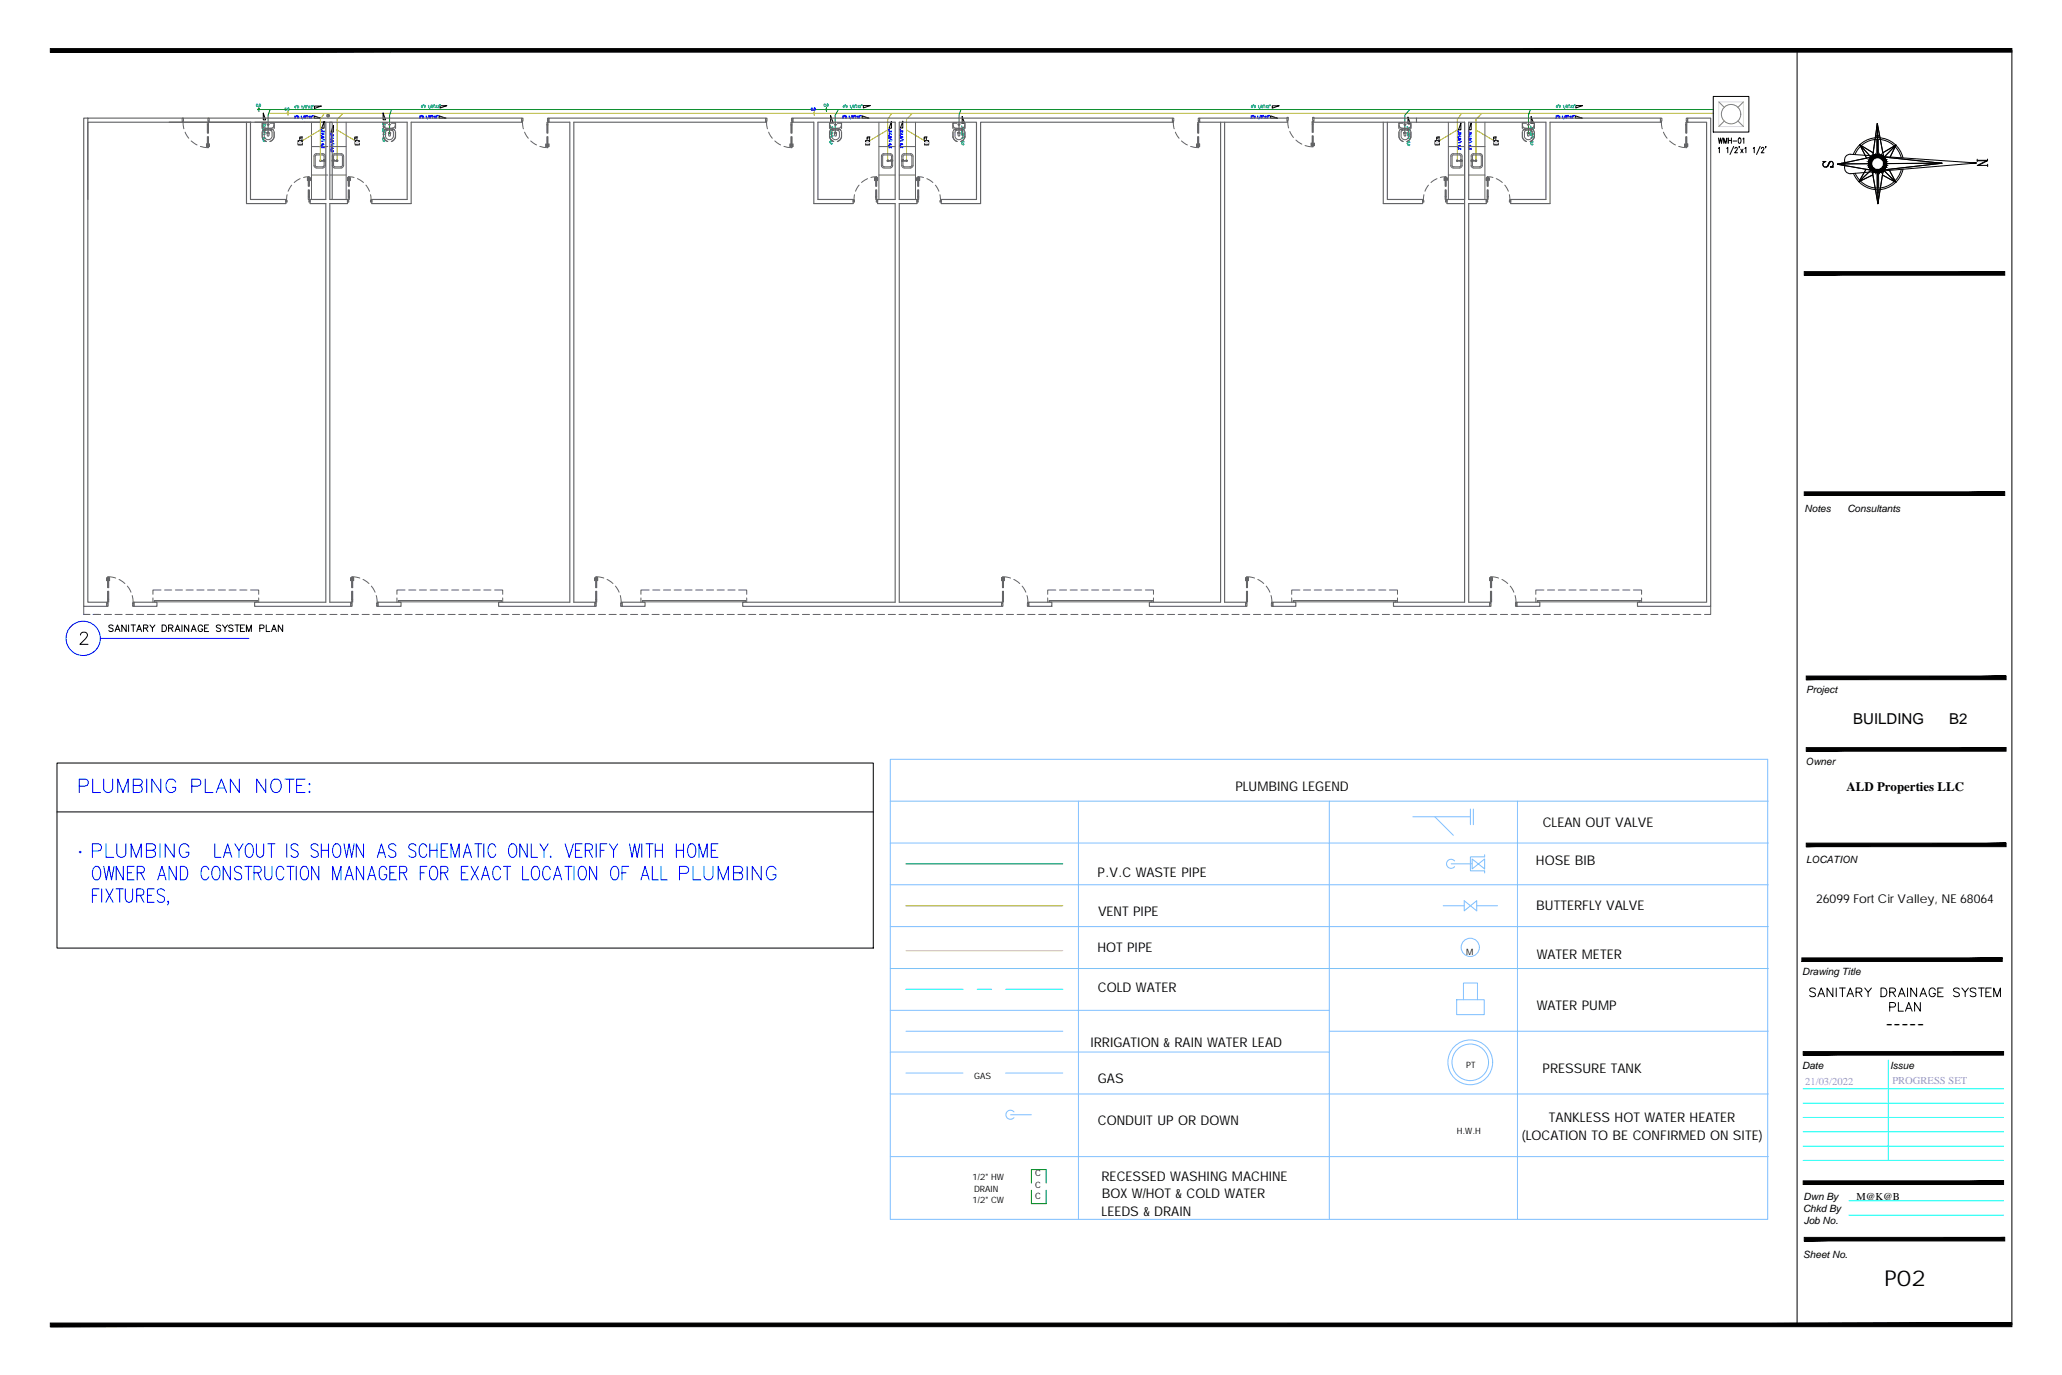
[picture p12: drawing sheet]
<svg xmlns="http://www.w3.org/2000/svg" width="914mm" height="610mm" viewBox="0 0 914 610" stroke-linecap="round" stroke-linejoin="round" font-family="sans-serif">
<defs><g id="words">
<text font-size="9.7" fill="#00f" x="34.2" y="352.4">PLUMBING PLAN NOTE:</text>
<text font-size="9.7" x="835.7" y="570">P02</text>
<text font-size="9.5" x="836.1" y="456.6">-----</text>
<text font-size="8.8" fill="#00f" x="34.5" y="380.1">·</text>
<text font-size="7.1" x="875.9" y="75.1">N</text>
<g font-size="6.7">
<text x="821.8" y="321.1">BUILDING</text>
<text x="864.3" y="321.1">B2</text>
</g>
<text font-size="6.2" x="47.3" y="281.2">SANITARY DRAINAGE SYSTEM PLAN</text>
<g font-size="5.9">
<text x="547.8" y="350.7">PLUMBING LEGEND</text>
<text x="684.1" y="366.5">CLEAN OUT VALVE</text>
<text x="681.1" y="383.6">HOSE BIB</text>
<text x="486.7" y="388.7">P.V.C WASTE PIPE</text>
<text x="486.9" y="406.1">VENT PIPE</text>
<text x="681.3" y="403.2">BUTTERFLY VALVE</text>
<text x="486.6" y="422.1">HOT PIPE</text>
<text x="681.4" y="425.3">WATER METER</text>
<text x="486.9" y="439.7">COLD WATER</text>
<text x="681.4" y="447.8">WATER PUMP</text>
<text x="483.6" y="464.3">IRRIGATION &amp; RAIN WATER LEAD</text>
<text x="684.1" y="475.5">PRESSURE TANK</text>
<text x="486.9" y="480.4">GAS</text>
<text x="686.9" y="497.4">TANKLESS HOT WATER HEATER</text>
<text x="486.9" y="498.7">CONDUIT UP OR DOWN</text>
<text x="674.9" y="505.3">(LOCATION TO BE CONFIRMED ON SITE)</text>
<text x="488.5" y="523.4">RECESSED WASHING MACHINE</text>
<text x="488.7" y="531.3">BOX W/HOT &amp; COLD WATER</text>
<text x="488.5" y="539.2">LEEDS &amp; DRAIN</text>
</g>
<g font-size="5.7">
<text x="807.5" y="75.1">S</text>
<text x="818.9" y="350.6">ALD Properties LLC</text>
</g>
<text font-size="5.4" x="805.3" y="400.2">26099 Fort Cir Valley, NE 68064</text>
<g font-size="4.7" fill="#f0f">
<text x="800.5" y="480.8">21/03/2022</text>
<text x="839.2" y="480.7">PROGRESS SET</text>
</g>
<text font-size="4.7" x="823.2" y="532.2">M@K@B</text>
<g font-size="4.4" fill="#00f">
<text x="185.2" y="53.6">2&quot;</text>
<text x="372.5" y="53.6">2&quot;</text>
<text x="553.9" y="53.6">2&quot;</text>
<text x="689" y="53.6">2&quot;</text>
<text x="145" y="66.7" transform="rotate(-90 145 66.7)">2&quot;</text>
<text x="653.7" y="67.4" transform="rotate(-90 653.7 67.4)">2&quot;</text>
</g>
<g font-size="4.4" fill="#636466">
<text x="149.2" y="68.4" transform="rotate(-90 149.2 68.4)">2&quot;</text>
<text x="396.5" y="66.7" transform="rotate(-90 396.5 66.7)">2&quot;</text>
<text x="649.1" y="67.7" transform="rotate(-90 649.1 67.7)">2&quot;</text>
</g>
<g font-size="4.4">
<text x="800.3" y="226.9">Notes</text>
<text x="819.3" y="226.9">Consultants</text>
<text x="800.9" y="307.3">Project</text>
<text x="800.7" y="339">Owner</text>
<text x="800.9" y="382.5">LOCATION</text>
<text x="799.2" y="432.3">Drawing Title</text>
<text x="799.2" y="473.8">Date</text>
<text x="838.1" y="473.8">Issue</text>
<text x="799.8" y="532.1">Dwn By</text>
<text x="799.6" y="537.5">Chkd By</text>
<text x="799.8" y="542.8">Job No.</text>
<text x="799.7" y="557.9">Sheet No.</text>
</g>
<g font-size="4" fill="#00f">
<text x="129.8" y="53.6">2&quot;</text>
<text x="401.5" y="66.7" transform="rotate(-90 401.5 66.7)">2&quot;</text>
</g>
<g font-size="4">
<text x="131.9" y="63.1">FT</text>
<text x="156.3" y="63.1">FT</text>
<text x="383.5" y="63.1">FT</text>
<text x="408.9" y="63.1">FT</text>
<text x="636.1" y="63.1">FT</text>
<text x="661.5" y="63.1">FT</text>
</g>
<g font-size="3.9">
<text x="650.2" y="423.2">M</text>
<text x="650.2" y="473.5">PT</text>
<text x="432" y="478.3">GAS</text>
<text x="646" y="502.7">H.W.H</text>
<text x="459.1" y="521.4">C</text>
<text x="431.1" y="523.2">1/2'' HW</text>
<text x="459.1" y="526.5">C</text>
<text x="431.1" y="533.5">1/2'' CW</text>
<text x="431.9" y="528.3">DRAIN</text>
<text x="459.1" y="531.7">C</text>
</g>
</g></defs>
<!-- layer: dK_p_WASTE -->
<g fill="none" stroke="#b8b800" stroke-width=".44">
<path d="M119.2 50.2h640.6M127.2 50.2v.1M127.5 50v.5M127.7 50.2v-.7v1.7M142 57.6l-8 4.8M143.8 50.2l-1.8 2.8v18.3M149.5 57.6l8 4.8M152.1 50.2l-2.6 2.8v18.3M360.6 50.2v.1M360.8 50v.5M361.1 50.2v-.7v1.7M393.7 57.6l-8.1 4.8"/>
<path d="M395.4 50.2l-1.7 2.8v18.3M402 57.6l8 4.8M404.6 50.2l-2.6 2.8v18.3M646.3 57.6l-8 4.8M648.2 50.2l-1.9 2.8v18.3M654.5 57.6l8 4.8M657.1 50.2l-2.6 2.8v18.3M401.7 401.6h69.6"/>
</g>
<!-- layer: dK_p_SEWER -->
<g fill="none" stroke="#009425" stroke-width=".44">
<path d="M114.3 48.5l645.5 .1M114.5 48.3v.6M114.8 48.6v-.8v1.7M119.8 48.6l-.9 2.5v8.3M173.6 48.6l-.8 2.5v8.3M366 48.4v.2M366.3 48.3v.5M366.5 48.6v-.8v1.6M371.8 48.6l-1.4 2.5v8.3M426.1 48.6l-.8 2.5v8.3M625.2 48.6l-2.2 2.5v8.3M678.6 48.6l-.8 2.5v8.3"/>
<path d="M401.7 383h69.6"/>
</g>
<!-- layer: dK_p_TEXT -->
<g fill="none" stroke="#000" stroke-width=".44">
<path d="M116.8 50.2l1 3h-1zM139.4 51.4l2.9 1.1h-2.9zM139.4 47h3.1l-3.1 1.1zM143.7 53.9v3h-1.1zM147.8 55.6v3h-1zM169.9 50.1l1.1 3h-1.1zM194.7 51.4l3 1h-3zM195.1 46.9h3l-3 1zM368.3 51.3l1.1 3h-1.1zM382.3 51.4l3 1h-3zM382.9 46.8h3l-3 1.1zM395.3 53.9v3h-1z"/>
<path d="M400.3 53.8v3h-1zM426.7 51.7l1.1 3h-1.1zM563.5 51.4l3 1h-3zM564.2 46.9h3l-3 1.1zM624.4 51.9l1 3h-1zM647.8 54.6v3h-1zM652.4 54.5v3h-1.1zM679 51.7l1.1 3h-1.1zM698.6 51.4l3 1h-3zM698.8 46.8h3l-3 1.1zM762 61.2l.5 2.3 .4-2.3 .5 2.3 .4-2.3M762 65.8l.5-.5v2.4"/>
<path d="M764.4 63.5v-2.3l.7 2.3 .7-2.3v2.3M765.7 65.8l.5-.5v2.4M766.5 61.2v2.3M766.5 62.3h1.3M767.8 61.2v2.3M768.5 62.5h1.7M768.8 64.9l-1.6 3.6M769.4 65.9l.3-.6 .7 .5-1.2 1.9h1.3M771.1 61.3a1.18 1.18 0 0 1 1.2 .9 1.18 1.18 0 0 1-.8 1.3l-.6-.4zM771.4 65l-.3 .6M771.9 66.1l1.1 1.6M772.9 61.6l.4-.4v2.3"/>
<path d="M773 66.1l-1.1 1.6M773.8 65.8l.4-.5v2.4M777.5 65.8l.4-.5v2.4M780.5 64.9l-1.6 3.6M781.1 65.9l.1-.3a.58 .58 0 0 1 .8-.2 .58 .58 0 0 1 .1 .9l-1.1 1.4h1.3M783.1 65l-.2 .6"/>
</g>
<g fill="none" stroke="#00b88a" stroke-width=".44">
<path d="M114.3 46.4l-.4-.3-.2 .4 .1 .7 .5-.3M114.6 47.1h.1M116.4 58.3l1.6 .8M116.5 57.2l.2 .1M116.5 56.9l.2 .1M116.5 54.6l.2 .1M116.5 54.4h.2M116.7 57.7l.1 .4 .5-.5 .4 .3-.4 .2zM117 56.7h.1M117.6 56.7h.1M117.7 59.5h-1.1l.2 .2M117.7 56h-1.1l.2 .2"/>
<path d="M117.7 54.9v.6l-.9-.5-.2 .3 .3 .2M127 48.1l-.4-.3-.3 .4 .2 .7 .5-.3M127.3 48.8h.1M131.2 47.6h-.6l.4-.7v1.1M131.5 46.7l-.1 .3M131.8 46.7l-.1 .3M132.4 46.9l-.4 1.1M133.7 47.1l.2-.2v1.1M135.1 46.7l-.7 1.6M135.4 46.9l.5 .7-.2 .4-.4-.4 .5-.6zM136.2 46.7l-.1 .3M136.5 46.7l-.1 .3"/>
<path d="M136.8 47.2h.1M136.8 47.8h.1M137.2 47.1l.2-.2v1.1M137.9 47.2l.2-.3 .3 .2-.5 .9h.6M138.9 46.7l-.1 .3M139.1 46.7l-.1 .3M169.5 58.3l1.7 .8M169.6 57.2h.2M169.6 56.9l.2 .1M169.6 54.6l.2 .1M169.6 54.3l.2 .1M169.8 57.6l.2 .5 .7-.5 .1 .4z"/>
<path d="M170.1 56.6h.1M170.7 56.6h.1M170.8 59.5h-1l.2 .2M170.8 56h-1l.2 .2M170.8 54.9v.6l-.8-.5-.2 .3 .2 .2M187.4 47.4h-.6l.4-.7v1.1M187.7 46.5l-.1 .3M188 46.5l-.1 .3M188.6 46.7l-.3 1.1M189.9 46.9l.2-.2v1.1M191.3 46.5l-.8 1.6M191.6 46.7l.4 1h-.5l.5-.8z"/>
<path d="M192.4 46.5l-.1 .3M192.7 46.5l-.1 .3M193 47.7h.1M193 47h.1M193.4 46.9l.2-.2v1.1M194.1 46.9l.2-.2 .3 .2-.5 .9h.5M195 46.5l-.1 .3M195.2 46.5v.3M366 46.4l-.4-.3-.2 .4 .1 .6 .5-.2M366.3 47.1h.1M368 59.5l1.6 .7M368 58.4l.3 .1"/>
<path d="M368 58.1l.3 .1M368 55.8h.3M368 55.5l.3 .1M368.2 58.8l.2 .5 .7-.5 .1 .4zM368.5 57.8h.1M369.1 57.8h.1M369.2 57.2h-1l.2 .2M369.2 56.1v.6l-.8-.5-.2 .3 .2 .1M374.4 47.4h-.6l.4-.7v1.1M374.7 46.5v.3M375 46.5l-.1 .3M375.6 46.7l-.3 1.1"/>
<path d="M376.9 46.9l.2-.2v1.1M378.3 46.5l-.7 1.6M378.6 46.7l.4 1-.5-.1 .6-.7zM379.5 46.5l-.1 .3M379.7 46.5l-.1 .3M380 47h.1M380 47.6h.1M380.4 46.9l.2-.2v1.1M381.2 46.9h.4l-.5 .9h.6M382.1 46.5l-.1 .3M382.3 46.5l-.1 .3M426.3 59.9l1.6 .7"/>
<path d="M426.4 58.7l.2 .1M426.4 58.5h.2M426.4 56.1l.2 .1M426.4 55.9l.2 .1M426.6 59.2l.1 .4 .6-.5 .3 .3-.3 .2zM426.9 58.2h.1M427.5 58.2h.1M427.6 57.5h-1l.2 .2M427.6 56.5v.6l-.8-.6-.2 .4 .2 .1M555.4 47.5h-.6l.4-.8v1.1M555.8 46.6l-.1 .3M556 46.6l-.1 .3"/>
<path d="M556.6 46.8l-.3 1M558 46.9l.1-.2v1.1M559.3 46.5l-.7 1.7M559.6 46.8l.4 1-.5-.2 .6-.6zM560.5 46.6l-.1 .3M560.7 46.6l-.1 .3M561 47.1h.1M561 47.7h.1M561.4 46.9l.2-.2v1.1M562.1 47l.2-.3 .4 .2-.6 .9h.6M563 46.6v.3M563.3 46.6l-.1 .3"/>
<path d="M624 59l.3 .1M624 58.7l.3 .1M624 56.4l.3 .1M624 56.1l.3 .1M624.2 59.4l.2 .5 .5-.5 .4 .3-.4 .2zM624.5 58.5h.1M625.2 58.5h.1M625.3 57.8h-1.1l.2 .2M625.3 56.7v.6l-.9-.5-.2 .3 .3 .2M678.6 59.9l1.7 .7M678.7 58.8h.2M678.7 58.5l.2 .1"/>
<path d="M678.7 56.2l.2 .1M678.7 55.9l.2 .1M678.9 59.2l.1 .4 .6-.5 .3 .1v.4zM679.2 58.2h.1M679.8 58.2h.1M679.9 57.6h-1l.2 .2M679.9 56.5v.6l-.8-.5-.2 .3 .2 .2M690.7 47.4h-.6l.4-.7v1.1M691 46.5l-.1 .3M691.3 46.5l-.1 .3M691.9 46.7l-.4 1.1M693.2 46.9l.2-.2v1.1"/>
<path d="M694.6 46.5l-.8 1.6M694.9 46.7l.4 1-.5-.2 .5-.6zM695.7 46.5l-.1 .3M696 46.5l-.1 .3M696.3 47h.1M696.3 47.6h.1M696.7 46.9l.2-.2v1.1M697.4 46.9l.2-.2 .3 .2-.5 .9h.5M698.3 46.5l-.1 .3M698.5 46.5v.3M116.5 61.9l.2 .1M116.5 61.7h.2"/>
<path d="M116.7 61l1 .4M117.3 62.2v.6l-.7-.4h1.1M169.6 61.9l.2 .1M169.6 61.6l.2 .1M169.8 61l1 .3M170.5 62.2v.6l-.7-.4h1M368 63.1l.3 .1M368 62.8l.3 .1M368.2 62.2l1 .3M368.9 63.4v.6l-.7-.4h1M369.2 60.7h-1l.2 .2M426.4 63.4l.2 .1"/>
<path d="M426.4 63.2l.2 .1M426.6 62.5l1 .4M427.3 63.8v.5l-.7-.3h1M427.6 61h-1l.2 .3M624 60.1l1.6 .7M624 63.7l.3 .1M624 63.4l.3 .1M624.2 62.8l1.1 .4M624.9 64v.6l-.7-.4h1.1M625.3 61.3h-1.1l.2 .2M678.7 63.5h.2M678.7 63.2l.2 .1"/>
<path d="M678.9 62.6l1 .3M679.6 63.8v.6l-.7-.4h1M679.9 61.1h-1l.2 .2"/>
<circle cx="115.2" cy="46.6" r=".46"/>
<circle cx="127.9" cy="48.3" r=".45"/>
<circle cx="132.2" cy="47.4" r=".33"/>
<circle cx="188.4" cy="47.2" r=".32"/>
<circle cx="367" cy="46.5" r=".45"/>
<circle cx="375.5" cy="47.2" r=".34"/>
<circle cx="556.5" cy="47.3" r=".33"/>
<circle cx="691.7" cy="47.2" r=".34"/>
<circle cx="117.2" cy="61.2" r=".33"/>
<circle cx="170.3" cy="61.2" r=".32"/>
<circle cx="368.7" cy="62.4" r=".32"/>
<circle cx="427.1" cy="62.7" r=".33"/>
<circle cx="624.7" cy="63" r=".33"/>
<circle cx="679.4" cy="62.8" r=".33"/>
</g>
<g fill="none" stroke="#00f" stroke-width=".44">
<path d="M135.1 51.4l.5 1-.6-.1 .6-.7zM136 51.3l-.1 .2M136.2 51.3l-.1 .2M136.5 51.8h.1M136.5 52.4h.1M136.9 51.6l.3-.2v1.1M137.7 51.6l.1-.2 .4 .2-.5 .9h.5M138.6 51.3l-.1 .2M138.8 51.3v.2M142.5 60l.2 .1M142.5 57.6l.2 .1M142.5 57.4h.2"/>
<path d="M143 59.7h.1M143.6 59.7h.1M143.7 59.1h-1.1l.2 .2M143.7 58v.5l-.7-.5-.4 .2 .3 .3M146.6 59.4h.3M146.6 59.1l.3 .1M147.8 59.7v.6l-.8-.6-.2 .4 .2 .1M190.5 51.4l.5 .7-.2 .3-.3-.3 .5-.6zM191.4 51.2l-.1 .3M191.6 51.2v.3M191.9 51.7h.1M191.9 52.3h.1"/>
<path d="M192.4 51.6l.2-.2v1M193.1 51.6l.2-.2 .3 .2-.6 .8h.6M194 51.2l-.1 .3M194.2 51.2l-.1 .3M360.3 48.1l-.4-.3-.2 .4 .2 .7 .4-.3M360.6 48.8h.1M378.1 51.4l.5 .7-.2 .3-.4-.3 .5-.6zM379 51.2l-.1 .3M379.2 51.2l-.1 .3M379.5 51.7h.1M379.5 52.3h.1M379.9 51.6l.3-.2v1"/>
<path d="M380.7 51.6l.4-.2-.5 1h.6M381.6 51.2l-.1 .3M381.8 51.2l-.1 .3M394.1 60l.2 .1M394.1 57.6l.2 .1M394.1 57.4h.2M394.6 59.7h.1M395.2 59.7h.1M395.3 59.1h-1l.2 .2M395.3 58v.5l-.8-.5-.2 .4 .2 .1M399.1 59.9l.3 .1M399.1 57.5l.3 .1"/>
<path d="M399.1 57.3l.3 .1M399.6 59.6h.1M400.3 59.6h.1M400.3 59h-1l.2 .1M400.3 57.9v.6l-.8-.5-.2 .3 .2 .1M559.3 51.4l.4 .7-.2 .3-.3-.3 .5-.6zM560.1 51.2l-.1 .3M560.4 51.2l-.1 .3M560.6 51.7h.1M560.6 52.3h.1M561.1 51.6l.2-.2v1M561.8 51.6l.2-.2 .3 .2-.5 .8h.6"/>
<path d="M562.7 51.2l-.1 .3M562.9 51.2v.3M646.6 58.3l.3 .1M646.6 58.1l.3 .1M647.8 59.7h-1l.2 .2M647.8 58.7v.6l-.8-.6-.2 .4 .2 .1M651.2 58.3l.2 .1M651.2 58l.2 .1M652.4 59.7h-1.1l.2 .2M652.4 58.6v.6l-.9-.5-.2 .3 .3 .2M694.4 51.4l.5 .7-.2 .3-.3-.3 .5-.6zM695.3 51.2l-.1 .3"/>
<path d="M695.5 51.2v.3M695.8 51.7h.1M695.8 52.3h.1M696.3 51.6l.2-.2v1M697 51.6l.1-.2 .4 .2-.6 .8h.6M697.9 51.2l-.1 .3M698.1 51.2l-.1 .3M142.5 60.2l.2 .1M142.7 60.7l.1 .4 .5-.5 .4 .4-.4 .2zM146.6 61.9l.3 .1M146.6 61.7l.3 .1M146.8 62.4l.1 .4 .6-.5 .3 .4-.3 .2z"/>
<path d="M147.1 61.4h.1M147.7 61.4h.1M147.8 60.7h-1l.2 .3M394.1 60.2l.2 .1M394.3 60.7l.2 .4 .7-.5 .1 .5zM399.1 61.3l1.6 .7M399.1 60.1l.3 .1M399.3 60.6l.2 .4 .8-.5v.5zM646.6 60.9l.3 .1M646.6 60.7h.3M646.8 61.4l.1 .4 .6-.5 .3 .3-.3 .2zM647.1 60.4h.1"/>
<path d="M647.7 60.4h.1M651.2 60.9l.2 .1M651.2 60.6l.2 .1M651.4 61.3l.1 .5 .5-.5 .4 .3-.4 .2zM651.7 60.4h.1M652.3 60.4h.1"/>
<circle cx="361.3" cy="48.3" r=".46"/>
</g>
<!-- layer: dK_p_SEWER -->
<path d="M762.2 45.2h10.9v10.9h-10.9z" fill="none" stroke="#dcdcdc" stroke-width=".44"/>
<path d="M759.8 42.8h15.7v15.7h-15.7z" fill="none" stroke="#000" stroke-width=".44"/>
<g fill="none" stroke="#808080" stroke-width=".44">
<path d="M762.2 45.2l2.4 2.4M764.6 53.7l-2.4 2.4M770.7 53.7l2.4 2.4M773.1 45.2l-2.4 2.4"/>
<circle cx="767.7" cy="50.6" r="4.3"/>
</g>
<!-- layer: A-TEXT -->
<g fill="none" stroke="#00f" stroke-width=".44">
<path d="M44.5 283h65.9"/>
<circle cx="36.9" cy="283" r="7.6"/>
</g>
<!-- layer: A-FLOR-LEVL -->
<path d="M35.7 281.6l.5-1.1a1.76 1.76 0 0 1 2.3 .3l.3 .5-.3 1-3.1 3.4h3.6" fill="none" stroke="#000" stroke-width=".44"/>
<!-- layer: electrical -->
<path d="M37.1 272.4h2.6M41.3 272.4h2.6" fill="none" stroke="#00f" stroke-width=".44"/>
<g fill="none" stroke="#636466" stroke-width=".44">
<path d="M80.8 52.4h.6l-.2 1.8h-.4zM81.2 54.2l.3 2.9M82.1 58.6l1.6 2.7M91.9 54.2h.6v1.2h-.6zM91.9 55.4v3.6M92.1 55.4l.1 .1M92.2 55.2v3.8M92.2 52.4h.6v1.8l-.6-.5zM92.3 55.4l-.1 .1M92.5 55.4v3.6M116.2 58.5l.2 2.8 1 1.2 .8 .3M116.3 58.5l.2 2.8 .6 .8 1.1 .6"/>
<path d="M116.6 57.8l.8-.7h3.2l.6 .7M117.3 58.3a2.21 2.21 0 0 1 3.4 .3v2.1a1.82 1.82 0 0 1-1.8 1.2 1.82 1.82 0 0 1-1.7-1.2zM117.3 57.6h.6M117.6 57.4v.5M118.1 54.5h-1.9v2.4M118.1 54.6h-1.8v2.3M118.4 58.8l.5-.2 .5 .2-.3 1.5-.6-.1zM118.4 55.3h1M118.4 59.1l.6-.2 .4 .3M118.9 54.8v1M119.7 54.5h1.9v2.4M119.7 54.6l1.8 .1v2.2"/>
<path d="M119.9 57.6h.7M120.2 57.4v.5M121.5 58.5l-.2 2.8-.6 .8-1 .6M121.5 55.5l-.3 .8a4.5 4.5 0 0 1-4.7-.2l-.2-.5M121.5 58.3l-1.2-1h-2.8l-.7 .2-.5 .8M121.6 58.5l-.1 2.8-.7 .8-1.1 .7M170 58.5l.2 2.8 1 1.2 .8 .3M170.1 58.5l.2 2.8 .6 .8 1.1 .6M170.1 55.5l.3 .8a4.2 4.2 0 0 0 4.9-.4v-.3M170.1 58.3l1.2-1h2.8l.7 .2 .5 .8M170.4 57.8l.7-.7h3.1l.8 .7M171.1 57.6h.6"/>
<path d="M171.2 58.1a2.14 2.14 0 0 1 3.3 .4v2.2a1.82 1.82 0 0 1-1.8 1.2 1.82 1.82 0 0 1-1.7-1.2zM171.4 57.4v.5M171.9 54.5h-1.9v2.4M171.9 54.6l-1.8 .1v2.2M172.2 58.8l.5-.2 .6 .2-.4 1.5-.5-.1zM172.2 55.3h1.1M172.7 54.8v1M173.2 59.1l-.6-.2-.3 .3M173.5 54.5h1.9v2.4M173.5 54.6h1.8v2.3M173.7 57.6h.7M174 57.4v.5"/>
<path d="M175.3 58.5l-.2 2.8-1.6 1.4M175.4 58.5l-.1 2.8-1.1 1.2-.7 .3M231.4 52.4h.5l-.2 1.8h-.3zM231.7 54.2l.4 2.9M232.6 58.6l1.7 2.7M242.5 54.2h.5v1.2h-.5zM242.7 55.2v3.8M242.8 52.4h.6v1.8h-.4l-.2-.5zM242.9 55.4h-.3l-.1 3.6M243 55.4v3.6M339.6 52.4h.5l-.2 1.8h-.3zM339.9 54.2l.4 2.9"/>
<path d="M340.9 58.6l1.6 2.7M350.7 54.2h.5v1.2h-.5zM350.7 55.4v3.6M350.9 55.4h.2M350.9 55.2v3.8M351 52.4h.6v1.8l-.6-.5zM351.2 55.4v3.6M367.8 58.5l.2 2.8 .6 .8 1.1 .7M367.9 58.5l.2 2.8 .6 .8 1 .6M368.2 57.8l.8-.7h3.2l.7 .7M368.9 57.6h.6M368.9 58.2a2.05 2.05 0 0 1 3.3 .4v2.1a1.79 1.79 0 0 1-1.7 1.2 1.79 1.79 0 0 1-1.7-1.2z"/>
<path d="M369.2 57.4v.5M369.7 54.5h-1.9v2.4M369.7 54.6l-1.8 .1v2.2M370 58.8l.5-.2 .5 .2-.3 1.5-.5-.1zM370 55.3h1.1M370 59.1l.6-.2 .4 .3M370.5 54.8v1M371.3 54.5h1.9v2.4M371.3 54.6h1.8v2.3M371.6 57.6h.6M371.9 57.4v.5M373.1 58.5l-.1 2.8-.6 .8-1.1 .6"/>
<path d="M373.1 55.5l-.3 .8a4.4 4.4 0 0 1-4.7-.2l-.2-.5M373.1 58.3l-1.2-1h-2.8l-.8 .4-.4 .6M373.2 58.5l-.2 2.8-.6 .8-1.1 .7M422.5 58.5l.2 2.8 1 1.2 .8 .3M422.7 58.5l.1 2.8 .6 .8 1.1 .6M422.7 55.5l.3 .8a4.5 4.5 0 0 0 4.7-.2l.1-.5M422.7 58.3l1.1-1h2.8l.7 .2 .5 .8M422.9 57.8l.7-.7h3.1l.9 .7M423.6 57.6h.6M423.6 58.2a2.14 2.14 0 0 1 3.4 .3v2.2a1.82 1.82 0 0 1-1.8 1.2 1.82 1.82 0 0 1-1.7-1.2zM423.9 57.4v.5M424.4 54.5h-1.9v2.4"/>
<path d="M424.4 54.6h-1.7v2.3M424.7 58.8l.5-.2 .6 .2-.3 1.5-.6-.1zM424.7 55.3h1.1M425.2 54.8v1M425.7 59.1l-.5-.2-.4 .3M426 54.5h1.9v2.4M426 54.6l1.8 .1v2.2M426.3 57.6h.6M426.6 57.4v.5M427.8 58.5l-.1 2.8-.6 .8-1.1 .6M427.9 58.5l-.1 2.8-.7 .8-1.1 .7M519.9 52.4h.6l-.2 1.8h-.4z"/>
<path d="M520.3 54.2l.4 2.9M521.2 58.6l1.7 2.7M531.1 54.2h.5v1.2h-.5zM531.3 55.2v3.8M531.4 52.4h.6v1.8h-.4l-.2-.5zM531.5 55.4h-.3l-.1 3.6M531.6 55.4v3.6M570.7 52h.6l-.3 1.8h-.3zM571 53.8l.5 3M572 58.3l1.6 2.7M581.9 53.8h.4v1.2h-.4zM582.1 52h.6v1.8h-.4v-.5h-.2z"/>
<path d="M582.1 55.1l-.2 3.6M582.1 54.9v3.8M582.3 55l-.2 .1M582.3 55v3.7M620.3 58.5l.2 2.8 .6 .8 1.2 .7M620.4 58.5l.2 2.8 .6 .8 1.1 .6M620.7 57.8l.8-.7h3.2l.7 .7M621.4 58.3a2.21 2.21 0 0 1 3.4 .3v2.1a1.79 1.79 0 0 1-1.8 1.2 1.79 1.79 0 0 1-1.7-1.2zM621.4 57.6h.6M621.7 57.4v.5M622.3 54.5h-1.9l-.1 2.4M622.3 54.6l-1.9 .1v2.2"/>
<path d="M622.5 58.8l.5-.2 .5 .2-.3 1.5-.5-.1zM622.5 59.1l.6-.2 .4 .3M622.5 55.3h1.1M623 54.8v1M623.8 54.5h1.9v2.4M623.8 54.6h1.8v2.3M624 57.6h.7M624.3 57.4v.5M625.6 58.5l-.2 2.8-.5 .8-1.1 .6M625.6 55.5l-.3 .8a4.5 4.5 0 0 1-4.7-.2l-.2-.5M625.6 58.3l-1.1-1h-2.9l-.7 .2-.5 .8M625.7 58.5l-.1 2.8-.6 .8-1.2 .7"/>
<path d="M675 58.5l.2 2.8 .6 .8 1.2 .7M675.2 58.5l.1 2.8 .6 .8 1.1 .6M675.2 55.5l.3 .8a4.5 4.5 0 0 0 4.7-.2l.1-.5M675.2 58.3l1.1-1h2.9l.6 .2 .5 .8M675.4 57.8l.7-.7h3.1l.9 .7M676.1 57.6h.6M676.1 58.2a2.07 2.07 0 0 1 3.4 .3v2.2a1.79 1.79 0 0 1-1.8 1.2 1.79 1.79 0 0 1-1.7-1.2zM676.4 57.4v.5M677 54.5h-2v2.4M677 54.6h-1.8v2.3M677.2 55.3h1.1M677.3 58.7l1 .1-.3 1.5-.6-.1z"/>
<path d="M677.8 54.8v1M678.3 59.1l-.6-.2-.4 .3M678.5 54.5h1.9l.1 2.4M678.5 54.6l1.8 .1v2.2M678.8 57.6h.6M679.1 57.4v.5M680.3 58.5l-.1 2.8-.6 .8-1.1 .6M680.5 58.5l-.2 2.8-.6 .8-1.2 .7M736.3 52.4h.7l-.3 1.8h-.4zM736.7 54.2l.5 2.9M737.7 58.6l1.6 2.7M747.6 54.2h.4v1.2h-.4z"/>
<path d="M747.6 55.4v3.6M747.6 55.4h.3M747.8 52.4h.6v1.8l-.6-.5zM747.8 55.2v3.8M748 55.4v3.6M84.8 62.5l2.6 1.8M88.9 64.9l2.8 .5M91.7 64.9h.2M91.9 64.3h.6v1.2h-.6zM91.9 64.8l-.3 .2v-1.3l.1 1.3M91.9 60.6v3.7M92.2 64.2l-.1 .1"/>
<path d="M92.2 60.6v3.8M92.2 64.2l.1 .1M92.5 64.8l.3 .2v-1.3v1.1M92.5 64.9h.2M92.5 60.6v3.7M92.7 64.8l.1 .2M133.1 79.2l-2.6 1.7M136.4 79l-.1 1.1v-1.3l.4 .2M136.4 78.8v.2M136.4 78.9h.3M136.6 78.4l-2 .3M136.7 78.3h.5v1.2h-.5z"/>
<path d="M136.7 79.5v3.1M136.8 79.5l.1 .1M136.9 79.4v3.2M137 79.4v3.2M137.1 79.5l-.1 .1M137.2 78.9l.3-.1 .1 1.3v-1.3l-.4 .2M137.2 79.5v3.1M154.1 79v1.1v-1.3l.3 .2M154.1 78.8l.1 .2M154.2 78.9h.2M154.4 78.3h.5v1.2h-.5zM154.4 79.5v3.1"/>
<path d="M154.6 79.5v.1M154.6 79.4v3.2M154.7 79.4v3.2M154.8 79.5l-.1 .1M154.9 78.9l.3-.1 .1 1.3v-1.3l-.4 .2M154.9 79.5v3.1M155.1 78.4l1.9 .3M158.5 79.2l2.7 1.7M235.3 62.5l2.7 1.8M239.4 64.9l2.9 .5M242.2 64.9h.3M242.5 64.3h.5v1.2h-.5z"/>
<path d="M242.5 60.6l.1 3.7h.3M242.5 64.8l-.4 .2v-1.3l.1 1.3M242.7 60.6v3.8M243 64.8l.4 .2v-1.3l-.1 1.3M243 64.9h.3M243 60.6v3.7M343.6 62.5l2.6 1.8M347.6 64.9l2.9 .5M350.5 64.9h.2M350.7 64.3h.5v1.2h-.5zM350.7 64.8l-.3 .2v-1.3v1.3M350.7 60.6v3.7"/>
<path d="M350.9 64.3h.2M350.9 60.6v3.8M351.2 64.8l.4 .2v-1.3l-.1 1.3M351.2 64.9h.3M351.2 60.6v3.7M384.7 79.2l-2.6 1.7M388.2 78.4l-2 .3M388.3 78.3h.5v1.2h-.5zM388.3 78.9l-.3-.1-.1 1.3v-1.3l.4 .2M388.5 79.4v3.2M388.7 79.5h-.3l-.1 3.1M388.8 78.9l.3-.1 .1 1.3v-1.3l-.4 .2"/>
<path d="M388.8 79.5v3.1M407 78.3h.4v1.2h-.4zM407 78.9l-.3-.1-.2 1.3v-1.3l.5 .2M407 79.5v3.1M407.1 79.5h.2M407.2 79.4v3.2M407.4 78.9l.3-.1 .1 1.3v-1.3l-.4 .2M407.4 79.5v3.1M407.6 78.4l1.9 .3M411 79.2l2.7 1.7M523.9 62.5l2.6 1.8M528 64.9l2.9 .5"/>
<path d="M530.8 64.9h.3M531.1 64.3h.5v1.2h-.5zM531.1 60.6l.1 3.7h.3M531.1 64.8l-.4 .2v-1.3l.1 1.3M531.3 60.6v3.8M531.6 64.8l.4 .2v-1.3l-.1 1.3M531.6 64.9h.3M531.6 60.6v3.7M574.7 62.1l2.6 1.8M578.7 64.5l3 .6M581.9 63.9h.4v1.2h-.4zM581.9 60.2l.2 3.6"/>
<path d="M581.9 64.4l-.5 .2v-1.3l.2 1.3h.3M582.1 60.2v3.9M582.1 63.8l.2 .1M582.3 64.4l.5 .2v-1.3l-.2 1.3h-.3M582.3 60.2v3.7M637.2 79.2l-2.6 1.7M640.7 78.4l-2 .3M640.8 78.3h.5v1.2h-.5zM640.8 78.9l-.3-.1-.1 1.3v-1.3l.4 .2M640.8 79.5v3.1M640.9 79.5l.2 .1M641.1 79.4v3.2"/>
<path d="M641.2 79.5l-.1 .1M641.3 78.9l.3-.1 .1 1.3v-1.3l-.4 .2M641.3 79.5v3.1M659.5 78.3h.4v1.2h-.4zM659.5 78.9l-.3-.1-.2 1.3v-1.3l.5 .2M659.5 79.5v3.1M659.6 79.5l.1 .1M659.7 79.4v3.2M659.8 79.5l-.1 .1M659.9 78.9l.3-.1 .2 1.3v-1.3l-.5 .2M659.9 79.5v3.1M660.1 78.4l2 .3"/>
<path d="M663.5 79.2l2.7 1.7M740.4 62.5l2.6 1.8M744.4 64.9l3 .5M747.3 64.9h.3M747.6 64.3h.4v1.2h-.4zM747.6 64.8l-.5 .2v-1.3l.2 1.3M747.6 60.6v3.7M747.6 64.3h.3M747.8 60.6v3.8M748 64.8l.5 .2v-1.3l-.2 1.3M748 60.6v3.7M748 64.9h.3"/>
<path d="M126.7 88.4l.6 .5v.7h-.6zM127.3 86.3l-.2 2M129.4 82.1l-1.6 2.7M136.7 87.2h.5v1.2h-.5zM136.7 84.2v3M136.9 87.2h-.1M136.9 84.2v3.1M137 87.2h.1M137 84.2v3.1M137.2 88.4h.3v1.2h-.6zM137.2 84.2v3M154.1 88.4l.6 .5v.7h-.6z"/>
<path d="M154.4 87.2h.5v1.2h-.5zM154.4 84.2v3M154.6 87.2h.1M154.6 84.2v3.1M154.7 87.2h.1M154.7 84.2v3.1M154.9 84.2v3M162.3 82.1l1.6 2.7M164.3 86.3l.2 2M164.5 88.4h.4v1.2h-.6zM378.3 88.4h.4l.2 1.2h-.6zM378.9 86.3l-.2 2"/>
<path d="M381 82.1l-1.6 2.7M388.3 84.2l.1 3h.3M388.3 87.2h.5v1.2h-.5zM388.5 84.2v3.1M388.8 88.4h.4v1.2h-.6zM388.8 84.2v3M406.6 88.4l.6 .5v.7h-.6zM407 87.2h.4v1.2h-.4zM407 84.2v3M407.1 87.2h.2M407.2 84.2v3.1M407.4 84.2v3"/>
<path d="M414.8 82.1l1.5 2.7M416.8 86.3l.3 2M417.1 88.4h.3v1.2h-.6zM630.9 88.4l.5 .5v.7h-.5zM631.4 86.3l-.2 2M633.5 82.1l-1.6 2.7M640.8 87.2h.5v1.2h-.5zM640.8 84.2v3M641.1 87.2h-.2M641.1 84.2v3.1M641.1 87.2h.1M641.3 88.4h.4v1.2h-.6z"/>
<path d="M641.3 84.2v3M659.1 88.4h.4v.5h.2v.7h-.6zM659.5 87.2h.4v1.2h-.4zM659.5 84.2v3M659.7 87.2h-.1M659.7 84.2v3.1M659.7 87.2h.1M659.9 84.2v3M667.3 82.1l1.6 2.7M669.3 86.3l.3 2M669.6 88.4h.3v1.2h-.6zM47.7 255.7h.5v1.2h-.5z"/>
<path d="M47.7 256.2h-.3l-.1 1.3v-1.3l.4 .2M47.7 256.9v3.7M47.8 256.9l.1 .1M47.9 256.8v3.8M48 256.8v3.8M48.1 256.9l-.1 .1M48.2 256.4l.4-.2v1.3l-.1-1.1M48.2 256.9v3.7M48.2 256.2h.3M48.4 255.7l2.9 .6M48.5 256.2v.2M52.8 256.9l2.6 1.8"/>
<path d="M56.5 259.8l1.6 2.8M156 255.7h.4v1.2h-.4zM156 256.2h-.3l-.2 1.3v-1.3l.5 .2M156 256.9v3.7M156 256.9h.3M156.2 256.8v3.8M156.4 256.2h.3l.1 1.3v-1.3l-.4 .2M156.4 256.9v3.7M156.6 255.7l3 .6M161 256.9l2.6 1.8M164.7 259.8l1.6 2.8M264.2 255.7h.4v1.2h-.4z"/>
<path d="M264.2 256.2h-.3l-.2 1.3v-1.3l.5 .2M264.2 256.9v3.7M264.3 256.9h.2M264.4 256.8v3.8M264.6 256.2h.3l.1 1.3v-1.3l-.4 .2M264.6 256.9v3.7M264.8 255.7l3 .6M269.2 256.9l2.6 1.8M272.9 259.8l1.6 2.8M444.5 255.7h.5v1.2h-.5zM444.5 256.2h-.3l-.1 1.3v-1.3l.4 .2M444.5 256.9v3.7"/>
<path d="M444.6 256.9h.3M444.8 256.8v3.8M445 256.2h.3l.1 1.3v-1.3l-.4 .2M445 256.9v3.7M445.2 255.7l2.9 .6M449.6 256.9l2.6 1.8M453.3 259.8l1.6 2.8M552.5 256.4l-.2 1.1v-1.3l.4 .2M552.5 256.2v.2M552.5 256.2h.2M552.7 255.7h.5v1.2h-.5zM552.7 256.9v3.7"/>
<path d="M552.9 256.9h.2M553 256.8v3.8M553.2 256.2h.3l.1 1.3v-1.3l-.4 .2M553.2 256.9v3.7M553.4 255.7l2.9 .6M557.8 256.9l2.6 1.8M561.5 259.8l1.6 2.8M660.7 256.4l-.1 1.1v-1.3l.4 .2M660.7 256.2v.2M660.7 256.2h.3M661 255.7h.5v1.2h-.5zM661 256.9v3.7"/>
<path d="M661.1 256.9l.1 .1M661.2 256.8v3.8M661.3 256.9l-.1 .1M661.5 256.2h.3v1.3v-1.3l-.3 .2M661.5 256.9v3.7M661.7 255.7l2.8 .6M666 256.9l2.6 1.8M669.7 259.8l1.6 2.8M47.4 267l.6 .5v1.3h-.6zM47.7 265.8h.5v1.2h-.5zM47.7 262.1v3.7M47.9 265.7l-.1 .1"/>
<path d="M47.9 262.1v3.8M48 265.7l.1 .1M48 262.1v3.8M48.2 262.1v3.7M58.6 264l.4 3M59 267h.4v1.8h-.6zM155.6 267h.4l.2 .5v1.3h-.6zM156 265.8h.4v1.2h-.4zM156 262.1v3.7M156.2 265.7l-.2 .1M156.2 262.1v3.8M156.2 265.7l.1 .1"/>
<path d="M156.4 262.1v3.7M166.8 264l.5 3M167.3 267h.3v1.8h-.6zM263.8 267l.6 .5v1.3h-.6zM264.2 265.8h.4v1.2h-.4zM264.2 262.1v3.7M264.4 265.7l-.1 .1M264.4 262.1v3.8M264.5 265.7v.1M264.6 262.1v3.7M275.1 264l.4 3M275.5 267h.3v1.8h-.6z"/>
<path d="M444.2 267h.3l.3 .5v1.3h-.6zM444.5 265.8h.5v1.2h-.5zM444.5 262.1v3.7M444.8 265.7l-.2 .1M444.8 262.1v3.8M444.8 265.7l.1 .1M445 262.1v3.7M455.4 264l.4 3M455.8 267h.4v1.8h-.6zM552.4 267l.6 .5v1.3h-.6zM552.7 265.8h.5v1.2h-.5zM552.7 262.1v3.7"/>
<path d="M552.9 265.8h.2M553 262.1v3.8M553.2 262.1v3.7M563.6 264l.4 3M564 267h.4v1.8h-.6zM660.6 267l.6 .5v1.3h-.6zM661 265.8h.5v1.2h-.5zM661 262.1v3.7M661.2 265.7l-.1 .1M661.2 262.1v3.8M661.3 265.8h.1M661.5 262.1v3.7"/>
<path d="M671.9 264l.4 3M672.3 267h.3v1.8h-.6z"/>
<circle cx="117.6" cy="57.6" r=".14"/>
<circle cx="118.9" cy="55.3" r=".22"/>
<circle cx="120.2" cy="57.6" r=".16"/>
<circle cx="171.4" cy="57.6" r=".14"/>
<circle cx="172.7" cy="55.3" r=".22"/>
<circle cx="174" cy="57.6" r=".16"/>
<circle cx="369.2" cy="57.6" r=".15"/>
<circle cx="370.5" cy="55.3" r=".22"/>
<circle cx="371.8" cy="57.6" r=".15"/>
<circle cx="423.9" cy="57.6" r=".14"/>
<circle cx="425.2" cy="55.3" r=".22"/>
<circle cx="426.5" cy="57.6" r=".14"/>
<circle cx="621.7" cy="57.6" r=".16"/>
<circle cx="623" cy="55.3" r=".21"/>
<circle cx="624.4" cy="57.6" r=".15"/>
<circle cx="676.4" cy="57.6" r=".14"/>
<circle cx="677.7" cy="55.3" r=".23"/>
<circle cx="679.1" cy="57.6" r=".14"/>
</g>
<!-- layer: Furn -->
<g fill="none" stroke="#636466" stroke-width=".44">
<path d="M138.1 54.2v34.2M153.5 54.2v34.2M389.8 54.2v34.2M406 54.2v34.2M642.3 54.2v34.2M658.5 54.2v34.2M138.1 77.6h7.3M138.1 65h7.3M140.3 68.1l-.9 .5-.2 .6v4.2l.5 .9 3.5 .2 .6-.2 .4-.6 .1-2.1M140.3 68.7l-.5 .5v4.2l.2 .4h3.4l.3-2.2M140.3 68.7h2.9M142.9 71.5h.7"/>
<path d="M143.2 68.1l1 .8 .1 2.1M143.2 68.7l.5 .5v1.7M143.6 71.2l-.7-.1v.3M143.8 71a.36 .36 0 0 1 .6 .2 .36 .36 0 0 1-.5 .4 .36 .36 0 0 1-.2-.6M143.9 71.1l-.3-.4 .2 .5M146.3 77.6h7.2M146.3 65h7.2M147.4 71.6v2.1l.7 .7h3.5l.8-1M147.4 69.2v1.8M147.7 71.1l.3-.4-.2 .5M147.8 71a.36 .36 0 0 0-.6 .2 .36 .36 0 0 0 .5 .4 .36 .36 0 0 0 .2-.6M147.9 71.6l.3 2.2 3.1 .1 .5-.5"/>
<path d="M147.9 69.2v1.7M148 71.2l.7-.1v.3M148 71.5h.7M148.5 68.2h2.8M148.5 68.7h2.8M151.3 68.1l.6 .2 .5 .9M151.3 68.7l.5 .5M151.8 69.2v4.2M152.4 69.2v4.2M389.8 77.6h7.2M389.8 65h7.2M391.9 68.1l-1 .8v4.5l.2 .6 .8 .5"/>
<path d="M391.9 68.7l-.5 .5v4.2l.5 .5M392 68.7h2.8M394.5 71.5h.8M394.5 71.2h.8M394.5 71.1v.3M394.8 68.1l1 .8 .1 2.1M394.8 68.7l.5 .5 .1 1.7M395.4 71.6l-.4 2.2-3 .2M395.4 71a.36 .36 0 0 1 .5 .2 .36 .36 0 0 1-.4 .4 .36 .36 0 0 1-.2-.6M395.5 71.1l-.3-.4 .2 .5M395.9 71.6l-.1 2.1-.4 .6-3.4 .2M398.8 77.6h7.2"/>
<path d="M398.8 65h7.2M400.2 71.1l.4-.4-.3 .5M400.3 71a.36 .36 0 0 0-.5 .2 .36 .36 0 0 0 .4 .4 .36 .36 0 0 0 .2-.6M400.5 71.2l.7-.1v.3M400.5 71.5h.7M401 68.1l-1.1 .8v2.1M401 68.7l-.6 .5v1.7M401 68.2h2.8M401 68.7h2.8M403.8 68.1l.6 .2 .5 .9v4.2l-.5 .9-3.4 .2-.7-.2-.4-.6v-2.1M403.8 68.7l.6 .5-.1 4.2-.2 .4h-3.4l-.3-2.2M642.3 77.6h7.2"/>
<path d="M642.3 65h7.2M644.4 68.1l-1 .8-.1 4.5 .5 .9 3.5 .2 .6-.2 .4-.6 .1-2.1M644.4 68.7l-.5 .5v4.2l.3 .4h3.4l.2-2.2M647 71.5h.8M647.6 70.8l.3 .4M647.7 70.7l.3 .4M647.7 70.7l-.1 .1M647.8 71.2l-.8-.1v.3M647.8 69.2v1.7M647.9 71a.36 .36 0 0 1 .6 .2 .36 .36 0 0 1-.5 .4 .36 .36 0 0 1-.2-.6M648.4 69.2v1.8M651.3 77.6h7.2"/>
<path d="M651.3 65h7.2M652.4 69.2v1.8M652.4 71.6v1.8M652.7 71.1l.4-.4-.2 .5M652.8 71a.36 .36 0 0 0-.5 .2 .36 .36 0 0 0 .5 .4 .36 .36 0 0 0 .1-.6M652.9 69.2v1.7M652.9 71.6v1.8M653 71.5h.8M653 71.2h.8M653.4 68.1l-.6 .2-.4 .9M653.4 68.7l-.5 .5M653.5 68.2h2.8"/>
<path d="M653.5 68.7h2.8M653.7 71.1v.3M656.3 68.1l.9 .5 .2 .6-.2 4.8-.9 .5h-2.8l-.9-.5-.2-.6M656.3 68.7l.6 .5-.1 4.5-3.3 .3-.6-.6"/>
<circle cx="142.1" cy="71.3" r=".36"/>
<circle cx="142.1" cy="71.3" r=".28"/>
<circle cx="144" cy="71.3" r=".23"/>
<circle cx="147.6" cy="71.3" r=".23"/>
<circle cx="147.6" cy="71.3" r=".19"/>
<circle cx="149.5" cy="71.3" r=".36"/>
<circle cx="149.5" cy="71.3" r=".28"/>
<circle cx="393.7" cy="71.3" r=".36"/>
<circle cx="393.7" cy="71.3" r=".28"/>
<circle cx="395.6" cy="71.3" r=".23"/>
<circle cx="400.1" cy="71.3" r=".23"/>
<circle cx="402" cy="71.3" r=".36"/>
<circle cx="402" cy="71.3" r=".28"/>
<circle cx="646.2" cy="71.3" r=".36"/>
<circle cx="646.2" cy="71.3" r=".28"/>
<circle cx="648.1" cy="71.3" r=".23"/>
<circle cx="652.6" cy="71.3" r=".23"/>
<circle cx="654.5" cy="71.3" r=".36"/>
<circle cx="654.5" cy="71.3" r=".28"/>
</g>
<!-- layer: walls -->
<g fill="none" stroke="#636466" stroke-width=".51">
<path d="M38.9 52.4v214.6h8.5v1.8h-10.3v-216.4h194.3v1.8h-49.1v36.1h-17.4v-1.9h15.7v-34.2h-34.3v34.2h7.8v1.9h-7.8v176.7h9.3v1.8h-42.7v-1.8h31.6v-176.7h-7v-1.9h7v-34.2h-69.5M109.3 54.2v36.1h17.4v-1.9h-15.6v-34.2M111.3 54.2h-72.4v34.2M113 54.2h34.3v34.2M243.4 52.4h96.2v1.8h-85.1v212.8h9.3v1.8h-42.7v-1.8h31.6v-212.8h-9.3zM351.6 52.4h168.3v1.8h-85.1v36.1h-17.4v-1.9h15.6v-34.2h-34.2v34.2h7.8v1.9h-7.8v176.7h45.4v1.8h-114.8v-1.8h67.6v-176.7h-7.8v-1.9h7.8v-34.2h-34.3v34.2h15.6v1.9h-17.4v-36.1h-9.3zM541.3 54.2v212.8h-31.6v1.8h42.7v-1.8h-9.3v-212.8M571.3 52.4h-39.3v1.8h39M582.1 52.4h46v1.8M613.4 54.2v36.1h17.5v-1.9h-15.7v-34.2M628.1 52.4h108.2v1.8h-48.9v36.1h-17.5v-1.9h15.6v-34.2h-34.2v34.2h7.8v1.9h-7.8v176.7h9.3v1.8h-42.7v-1.8h31.6v-212.8h-67.6M748.4 52.4h10.2v216.4h-32.5v-1.8h30.7v-212.8h-8.4z"/>
<path d="M649.5 88.4h-7.8v1.9h7.8M59.4 267h10.2v1.8h-10.2zM167.6 267h10.2v1.8h-10.2zM275.8 267h10.2v1.8h-10.2zM456.2 267h10.2v1.8h-10.2zM564.4 267h10.2v1.8h-10.2zM672.6 267h10.2v1.8h-10.2z"/>
</g>
<!-- layer: $0$0111-TYPE 2-GROUND FLOOR XREF$0$HIDDEN -->
<g fill="none" stroke="#636466" stroke-width=".44">
<path d="M37.1 268.8v3.6h2.8M41.5 272.4h3.2M46.3 272.4h3.1M51 272.4h3.2M55.8 272.4h3.2M60.5 272.4h3.2M65.3 272.4h3.2M67.8 265.1v1.9M70.1 272.4h3.1M71.4 261.6h-3.6v1.9M73 261.6h3.2M74.8 272.4h3.2"/>
<path d="M77.8 261.6h3.1M79.6 272.4h3.2M82.5 261.6h3.2M84.4 272.4h3.1M87.3 261.6h3.2M89.1 272.4h3.2M92 261.6h3.2M93.9 272.4h3.2M96.8 261.6h3.2M98.6 272.4h3.2M101.6 261.6h3.1M103.4 272.4h3.2"/>
<path d="M106.3 261.6h3.2M108.2 272.4h3.1M111.1 261.6h3.6v1.9M112.9 272.4h3.2M114.7 265.1v1.9M117.7 272.4h3.2M122.5 272.4h3.1M127.2 272.4h3.2M132 272.4h3.2M136.7 272.4h3.2M141.5 272.4h3.2M146.3 272.4h3.1"/>
<path d="M151 272.4h3.2M155.8 272.4h3.2M160.6 272.4h3.1M165.3 272.4h3.2M170.1 272.4h3.2M174.8 272.4h3.2M176 265.1v1.9M179.6 261.6h-3.6v1.9M179.6 272.4h3.2M181.2 261.6h3.2M184.4 272.4h3.1M186 261.6h3.1"/>
<path d="M189.1 272.4h3.2M190.8 261.6h3.1M193.9 272.4h3.2M195.5 261.6h3.2M198.7 272.4h3.1M200.3 261.6h3.2M203.4 272.4h3.2M205 261.6h3.2M208.2 272.4h3.2M209.8 261.6h3.2M212.9 272.4h3.2M214.5 261.6h3.2"/>
<path d="M217.7 272.4h3.2M219.3 261.6h3.6v1.9M222.5 272.4h3.1M222.9 265.1v1.9M227.2 272.4h3.2M232 272.4h3.2M236.8 272.4h3.1M241.5 272.4h3.2M246.3 272.4h3.2M251 272.4h3.2M255.8 272.4h3.2M260.6 272.4h3.1"/>
<path d="M265.3 272.4h3.2M270.1 272.4h3.2M274.9 272.4h3.1M279.6 272.4h3.2M284.2 265.1v1.9M284.4 272.4h3.2M287.9 261.6h-3.7v1.9M289.1 272.4h3.2M289.4 261.6h3.2M293.9 272.4h3.2M294.2 261.6h3.2M298.7 272.4h3.1"/>
<path d="M299 261.6h3.1M303.4 272.4h3.2M303.7 261.6h3.2M308.2 272.4h3.2M308.5 261.6h3.2M312.9 272.4h3.2M313.3 261.6h3.1M317.7 272.4h3.2M318 261.6h3.2M322.5 272.4h3.1M322.8 261.6h3.2M327.2 272.4h3.2"/>
<path d="M327.5 261.6h3.6v1.9M331.1 265.1v1.9M332 272.4h3.2M336.8 272.4h3.1M341.5 272.4h3.2M346.3 272.4h3.2M351 272.4h3.2M355.8 272.4h3.2M360.6 272.4h3.1M365.3 272.4h3.2M370.1 272.4h3.2M374.9 272.4h3.1"/>
<path d="M379.6 272.4h3.2M384.4 272.4h3.2M389.1 272.4h3.2M393.9 272.4h3.2M398.7 272.4h3.1M403.4 272.4h3.2M408.2 272.4h3.2M413 272.4h3.1M417.7 272.4h3.2M422.5 272.4h3.2M427.2 272.4h3.2M432 272.4h3.2"/>
<path d="M436.8 272.4h3.1M441.5 272.4h3.2M446.3 272.4h3.2M451.1 272.4h3.1M455.8 272.4h3.2M460.6 272.4h3.2M464.6 265.1v1.9M465.3 272.4h3.2M468.2 261.6h-3.6v1.9M469.8 261.6h3.2M470.1 272.4h3.2M474.6 261.6h3.1"/>
<path d="M474.9 272.4h3.1M479.3 261.6h3.2M479.6 272.4h3.2M484.1 261.6h3.2M484.4 272.4h3.2M488.9 261.6h3.1M489.2 272.4h3.1M493.6 261.6h3.2M493.9 272.4h3.2M498.4 261.6h3.2M498.7 272.4h3.2M503.1 261.6h3.2"/>
<path d="M503.4 272.4h3.2M507.9 261.6h3.6v1.9M508.2 272.4h3.2M511.5 265.1v1.9M513 272.4h3.1M517.7 272.4h3.2M522.5 272.4h3.2M527.3 272.4h3.1M532 272.4h3.2M536.8 272.4h3.2M541.5 272.4h3.2M546.3 272.4h3.2"/>
<path d="M551.1 272.4h3.1M555.8 272.4h3.2M560.6 272.4h3.2M565.4 272.4h3.1M570.1 272.4h3.2M572.8 265.1v1.9M574.9 272.4h3.2M576.5 261.6h-3.7v1.9M578 261.6h3.2M579.6 272.4h3.2M582.8 261.6h3.2M584.4 272.4h3.2"/>
<path d="M587.5 261.6h3.2M589.2 272.4h3.1M592.3 261.6h3.2M593.9 272.4h3.2M597.1 261.6h3.1M598.7 272.4h3.2M601.9 261.6h3.1M603.5 272.4h3.1M606.6 261.6h3.2M608.2 272.4h3.2M611.4 261.6h3.2M613 272.4h3.2"/>
<path d="M616.1 261.6h3.6v1.9M617.7 272.4h3.2M619.7 265.1v1.9M622.5 272.4h3.2M627.3 272.4h3.1M632 272.4h3.2M636.8 272.4h3.2M641.6 272.4h3.1M646.3 272.4h3.2M651.1 272.4h3.2M655.8 272.4h3.2M660.6 272.4h3.2"/>
<path d="M665.4 272.4h3.1M670.1 272.4h3.2M674.9 272.4h3.2M679.7 272.4h3.1M681.1 265.1v1.9M684.4 272.4h3.2M684.7 261.6h-3.6v1.9M686.2 261.6h3.2M689.2 272.4h3.2M691 261.6h3.2M693.9 272.4h3.2M695.7 261.6h3.2"/>
<path d="M698.7 272.4h3.2M700.5 261.6h3.2M703.5 272.4h3.1M705.3 261.6h3.1M708.2 272.4h3.2M710.1 261.6h3.1M713 272.4h3.2M714.8 261.6h3.2M717.8 272.4h3.1M719.6 261.6h3.2M722.5 272.4h3.2M724.3 261.6h3.7v1.9"/>
<path d="M727.3 272.4h3.2M728 265.1v1.9M732 272.4h3.2M736.8 272.4h3.2M741.6 272.4h3.1M746.3 272.4h3.2M751.1 272.4h3.2M758.6 268.8v3.6h-2.7"/>
</g>
<!-- layer: DOOR 1 -->
<path d="M68.4 266.2h45.7v.6h-45.7zM176.6 266.2h45.7v.6h-45.7zM284.9 266.2h45.6v.6h-45.6zM465.2 266.2h45.7v.6h-45.7zM573.4 266.2h45.7v.6h-45.7zM681.7 266.2h45.6v.6h-45.6z" fill="none" stroke="#636466" stroke-width=".44"/>
<!-- layer: LAYER0 -->
<g fill="none" stroke="#636466" stroke-width=".44">
<path d="M145.1 50.8l.8 .9M145.9 50.8l-.8 .9"/>
<circle cx="145.5" cy="51.3" r=".61"/>
</g>
<!-- layer: katman 1 -->
<path d="M25.3 338.3h362v82h-362zM25.3 360h362" fill="none" stroke="#000" stroke-width=".44"/>
<!-- layer: A-FLOR-LEVL -->
<g fill="none" stroke="#00f" stroke-width=".44">
<path d="M41 377.3h2.6a1.59 1.59 0 0 0 1.5-1.6 1.59 1.59 0 0 0-1.5-1.6h-2.6v6M47 374.1v6h3.4M51.8 374.1v4.3a2.03 2.03 0 0 0 2 1.7 2.03 2.03 0 0 0 2-1.7v-4.3M64.9 377h2.6l.9-.3a1.36 1.36 0 0 0 0-2.3l-.9-.3h-2.6v6h2.6a1.57 1.57 0 0 0 1.5-1.6 1.57 1.57 0 0 0-1.5-1.5M71 374.1v6M77.2 374.1v6l-4-6v6M83.8 375.5a2.2 2.2 0 0 0-2.5-1.4 2.2 2.2 0 0 0-1.8 2.3 2.61 2.61 0 0 0 .6 2.9 2.61 2.61 0 0 0 2.8 .5l.9-1.1v-.9h-1.5M95.3 374.1v6h2.7M99.8 378.1h2.3M104.1 374.1l1.9 2.9 1.8-2.9M106 377v3.1M109.6 374.4l.5-.3a2.68 2.68 0 0 1 2.3 3.7 1.77 1.77 0 0 1-1 2.1 1.77 1.77 0 0 1-2.2-.6 4.5 4.5 0 0 1 .4-4.9z"/>
<path d="M113.7 374.1v4.3a1.63 1.63 0 0 0 .8 1.5 1.63 1.63 0 0 0 1.7-.1l.7-1.4v-4.3M118.7 374.1h3.2M120.4 374.1v6M127.2 374.1v6M132.2 375a1.66 1.66 0 0 0-1.8-1 1.66 1.66 0 0 0-1.4 1.5l.5 .9 1.8 .9a1.48 1.48 0 0 1 .9 1.5 1.48 1.48 0 0 1-1.1 1.3h-1l-1.1-.8M141.1 375a1.59 1.59 0 0 0-2-.9 1.59 1.59 0 0 0-1 2l2.1 1.2a1.53 1.53 0 0 1 .8 1.9 1.53 1.53 0 0 1-1.9 .9l-1.2-.8M142.5 374.1v6M142.5 377h3.2M145.7 374.1v6M148.4 374.4l.4-.3a2.64 2.64 0 0 1 2.3 3.7 1.77 1.77 0 0 1-1 2.1 1.77 1.77 0 0 1-2.1-.6 4.3 4.3 0 0 1 .4-4.9zM152.5 374.1l1.2 6 1.1-6 1.2 6 1.1-6M161.2 374.1v6l-3.2-6v6"/>
<path d="M168 378.1h2.3M175.6 375a1.59 1.59 0 0 0-2.1-.9 1.59 1.59 0 0 0-.9 2l2.1 1.2a1.53 1.53 0 0 1 .8 1.9 1.53 1.53 0 0 1-2 .9l-1.1-.8M184.4 375a1.59 1.59 0 0 0-2-.9 1.59 1.59 0 0 0-.9 2l2.1 1.2a1.53 1.53 0 0 1 .8 1.9 1.53 1.53 0 0 1-2 .9l-1.1-.8M189.2 375.5a1.6 1.6 0 0 0-2.5-1.1 4 4 0 0 0 .5 5.7 1.7 1.7 0 0 0 2-1.4M190.6 377h3.2M190.6 374.1v6M193.8 374.1v6M195.6 377h1.9M198.6 374.1h-3v6h3M206.1 378.1h2.3M210.5 374.1h3.2M212 374.1v6"/>
<path d="M214.6 374.1v6M219.8 375.5a1.62 1.62 0 0 0-2.5-1.1 4 4 0 0 0 .5 5.7 1.72 1.72 0 0 0 2-1.4M226.4 374.4l.5-.3a2.68 2.68 0 0 1 2.3 3.7 1.87 1.87 0 0 1-.8 1.9 1.87 1.87 0 0 1-2 .1 4.2 4.2 0 0 1 0-5.4zM233.8 374.1v6l-3.3-6v6M235.6 374.1v6h2.7M239.4 374.1l1.9 2.9 1.8-2.9M241.3 377v3.1M244.2 379.5v.6l.3-.3M250.6 374.1l1.8 6 1.9-6M255.2 377h1.8M258.1 374.1h-2.9v6h2.9M259.5 377h2.1a1.47 1.47 0 0 0 1.2-1.5 1.47 1.47 0 0 0-1.2-1.4h-2.1v6"/>
<path d="M261.1 377l1.6 3.1M264.3 374.1v6M266.1 377h1.9M269.1 374.1h-3v6M270.3 374.1l1.8 2.9 1.8-2.9M272.1 377v3.1M279.1 374.1l1.2 6 1.1-6 1.2 6 1.1-6M284.6 374.1v6M286.5 374.1h3.1M288 374.1v6M290.6 377h3.2M290.6 374.1v6"/>
<path d="M293.8 374.1v6M299.9 377h3.2M299.9 374.1v6M303.1 374.1v6M305.9 374.4l.4-.3a2.64 2.64 0 0 1 2.3 3.7 1.77 1.77 0 0 1-1 2.1 1.77 1.77 0 0 1-2.2-.6 4.3 4.3 0 0 1 .5-4.9zM315.4 377h1.8M318.4 374.1h-3v6h3M41 396.9h1.8M41.9 384.4l.5-.3a2.64 2.64 0 0 1 2.3 3.7 1.87 1.87 0 0 1-.8 1.9 1.87 1.87 0 0 1-2 .1 4.2 4.2 0 0 1 0-5.4zM43.9 394.1h-2.9v6M45.1 394.1v6M46 384.1l1.2 6 1.1-6 1.1 6 1.2-6"/>
<path d="M46.9 394.1l3.2 6M50.1 394.1l-3.2 6M51.5 394.1h3.2M53.1 394.1v6M54.7 384.1v6l-3.2-6v6M55.6 394.1v4.3a1.61 1.61 0 0 0 1.6 1.7 1.61 1.61 0 0 0 1.6-1.7v-4.3M56.5 387h1.8M58.1 380.1v-6l2.3 6 2.3-6v6M59.5 384.1h-3v6h3M60.6 396.9h2.1a1.44 1.44 0 0 0 1.1-1.4 1.44 1.44 0 0 0-1.1-1.4h-2.1v6M60.8 387h2.1a1.47 1.47 0 0 0 1.2-1.5 1.47 1.47 0 0 0-1.2-1.4h-2.1v6M62.2 396.9l1.6 3.2"/>
<path d="M62.4 387l1.7 3.1M65.4 396.9h1.8M68.4 394.1h-3v6h3M70 390.1l1.8-6 1.8 6M70.7 388.1h2.2M72.9 394.9a1.67 1.67 0 0 0-1.8-.9 1.67 1.67 0 0 0-1.3 1.5l.4 .9 1.8 .8a1.49 1.49 0 0 1 1 1.5 1.49 1.49 0 0 1-1.2 1.4l-1.6-.3-.4-.6M74.8 399.8l-.3 .3-.2-.3 .2-.3a1.26 1.26 0 0 1-.2 1.7M78.2 384.1v6l-3.2-6v6M80 384.1h1.6a3.5 3.5 0 0 1 0 6h-1.6zM92.6 385.5a1.61 1.61 0 0 0-1.6-1.5 1.61 1.61 0 0 0-1.6 1.5 3.8 3.8 0 0 0 1.1 4.6 1.77 1.77 0 0 0 2.1-1.4M94.8 384.4l.5-.3a2.64 2.64 0 0 1 2.3 3.7l-.2 .9a1.62 1.62 0 0 1-2.6 1.1 4.3 4.3 0 0 1 0-5.4zM99.1 380.1l1.9-6 1.8 6"/>
<path d="M102.2 384.1v6l-3.3-6v6M107.1 384.9a1.68 1.68 0 0 0-1.8-.9 1.68 1.68 0 0 0-1.3 1.5l.4 .9 1.9 .8a1.53 1.53 0 0 1 .9 1.5 1.53 1.53 0 0 1-1.2 1.4h-.9l-1.1-.9M108.5 384.1h3.2M110.2 384.1v6M112.6 387h2.1a1.47 1.47 0 0 0 1.2-1.5 1.47 1.47 0 0 0-1.2-1.4h-2.1v6M114.3 387l1.5 3.1M117.4 384.1v4.3a1.6 1.6 0 0 0 1.6 1.7 1.6 1.6 0 0 0 1.6-1.7v-4.3M125.9 385.5a1.59 1.59 0 0 0-1.6-1.5 1.59 1.59 0 0 0-1.6 1.5 3.8 3.8 0 0 0 1.1 4.6 1.7 1.7 0 0 0 2.1-1.4M127.3 384.1h3.1M128.8 384.1v6M131.4 384.1v6M134.1 384.4l.4-.3a2.64 2.64 0 0 1 2.3 3.7l-.2 .9a1.62 1.62 0 0 1-2.5 1.1 4.3 4.3 0 0 1 0-5.4z"/>
<path d="M141.4 384.1v6l-3.2-6v6M147.5 390.1v-6l1.9 6 1.8-6v6M153 390.1l1.9-6 1.8 6M153.7 388.1h2.3M161.2 384.1v6l-3.2-6v6M163.1 390.1l1.8-6 1.8 6M163.7 388.1h2.3M167.3 380.1l1.9-6 1.8 6M171.5 385.5a1.59 1.59 0 0 0-1.6-1.5 1.59 1.59 0 0 0-1.6 1.5 3.8 3.8 0 0 0 1.2 4.6 1.79 1.79 0 0 0 2-2.3h-1.2M172.9 387h1.8M175.9 384.1h-3v6h3M177.2 387h2.1a1.47 1.47 0 0 0 1.2-1.5 1.47 1.47 0 0 0-1.2-1.4h-2.1v6"/>
<path d="M178.8 387l1.6 3.1M186.4 387h1.8M189.3 384.1h-2.9v6M191.3 384.4l.5-.3a2.64 2.64 0 0 1 2.3 3.7l-.2 .9a1.65 1.65 0 0 1-2.6 1.1 4.3 4.3 0 0 1 0-5.4zM195.5 387h2a1.47 1.47 0 0 0 1.2-1.5 1.47 1.47 0 0 0-1.2-1.4h-2v6M197.1 387l1.6 3.1M200 380.1v-6l1.8 6 1.8-6v6M204.6 387h1.8M205.4 380.1l1.9-6 1.8 6M207.6 384.1h-3v6h3M208.9 384.1l3.2 6M212.1 384.1l-3.2 6"/>
<path d="M213.5 390.1l1.8-6 1.8 6M214.2 388.1h2.3M222 385.5a1.65 1.65 0 0 0-2.6-1.1 4 4 0 0 0 .5 5.7 1.77 1.77 0 0 0 2.1-1.4M223.3 384.1h3.2M224.9 384.1v6M231.7 384.1v6h2.8M236.6 384.4l.4-.3a2.64 2.64 0 0 1 2.3 3.7l-.2 .9a1.6 1.6 0 0 1-2.5 1.1 4.2 4.2 0 0 1 0-5.4zM244.1 385.5a1.59 1.59 0 0 0-1.6-1.5 1.59 1.59 0 0 0-1.6 1.5 3.8 3.8 0 0 0 1.1 4.6 1.7 1.7 0 0 0 2.1-1.4M245.4 390.1l1.9-6 1.8 6M246.1 388.1h2.3M250.4 384.1h3.3M252.1 384.1v6"/>
<path d="M254.6 384.1v6M257.3 384.4l.5-.3a2.64 2.64 0 0 1 2.3 3.7 1.87 1.87 0 0 1-.8 1.9 1.87 1.87 0 0 1-2 .1 4.2 4.2 0 0 1 0-5.4zM264.6 384.1v6l-3.2-6v6M271.7 384.4l.4-.3a2.64 2.64 0 0 1 2.3 3.7l-.2 .9a1.6 1.6 0 0 1-2.5 1.1 4.2 4.2 0 0 1 0-5.4zM275.8 387h1.8M278.8 384.1h-3v6M284.2 390.1l1.8-6 1.9 6M284.9 388.1h2.3M289.3 384.1v6h2.7M293.1 384.1v6h2.8M301.3 387.2h2.6a1.57 1.57 0 0 0 1.5-1.5 1.57 1.57 0 0 0-1.5-1.6h-2.6v6M307.3 384.1v6h3.5"/>
<path d="M310 380.1v-6l1.8 6 1.8-6v6M312.2 384.1v4.3a2.03 2.03 0 0 0 2 1.7 2.03 2.03 0 0 0 2-1.7v-4.3M318.4 390.1v-6l2.3 6 2.3-6v6M325.3 387h2.6l.8-.3a1.36 1.36 0 0 0 0-2.3l-.8-.3h-2.6v6h2.6a1.57 1.57 0 0 0 1.5-1.6 1.57 1.57 0 0 0-1.5-1.5M331.3 384.1v6M337.6 384.1v6l-4-6v6M344.1 385.5a2.2 2.2 0 0 0-2.5-1.4 2.2 2.2 0 0 0-1.7 2.3 2.63 2.63 0 0 0 .5 2.8 2.63 2.63 0 0 0 2.9 .6l.8-1.1v-.9h-1.4"/>
</g>
<!-- layer: A-DETL-THIN -->
<g fill="none" stroke="#7fbfff" stroke-width=".44">
<path d="M394.8 336.6h389.1v204h-389.1zM394.8 355.2h194.7M478.2 355.2v185.4M652.1 358.7v6.9M653.4 358.7v6.9M672.9 355.2v185.4M784.2 355.2h-194.7v185.4M394.8 373.8h389.4M626.5 362.1h25.6M636.3 362.1l8.2 8.2M658.4 378.9v1h-6.3v6.2h6.3v1M394.8 392.3h389.4"/>
<path d="M643.6 383h9.2M645.1 381.7a2.01 2.01 0 0 0-3-.2 2.01 2.01 0 0 0 0 2.9 2.01 2.01 0 0 0 3-.2M649.3 399.3l5.6 4.5v-4.5l-5.6 4.5zM652.8 380.8v4.4l5.6-4.4v4.4zM394.8 410.8h389.4M640 401.6h9.3M654.9 401.6h9.2M394.8 429.4h389.4M394.8 447.9h194.7M401.7 457.2h69.6M589.5 457.2h194.7M646 443.2h12.2v6.6h-12.2z"/>
<path d="M649 443.2v-7.4h6.2v7.4M394.8 466.4h194.7M401.7 475.7h25.3M445.9 475.7h25.4M394.8 485h389.4M448.1 494.2h9.3M449.6 493a2.01 2.01 0 0 0-2.9-.3 2.01 2.01 0 0 0 0 3 2.01 2.01 0 0 0 2.9-.2M394.8 512.8h389.4"/>
<circle cx="652" cy="420" r="4"/>
<circle cx="652" cy="471" r="9.9"/>
<circle cx="652" cy="471" r="8.1"/>
</g>
<!-- layer: dK_p_COLDWATER -->
<path d="M401.7 438.6h25.3M433.4 438.6h6.3M446.1 438.6h25.2" fill="none" stroke="#00a5dd" stroke-width=".44"/>
<!-- layer: A-DETL-HDLN -->
<path d="M457.4 524.5v-6h6.5v6M457.4 527.7v6h6.5v-6" fill="none" stroke="#0f0" stroke-width=".44"/>
<!-- layer: dK_p_HOTWATER_SUP -->
<path d="M401.7 421.5h69.6" fill="none" stroke="#ff9f7f" stroke-width=".44"/>
<!-- layer: DC-TTBL24X36$0$SHEET LAYOUT -->
<g fill="#000" stroke="#000" stroke-width=".44">
<path d="M22.3 21.5v1.6l869.9-1.6zM22.3 23.1l869.9-1.6v1.6z"/>
<path d="M800.1 122h88.9v-1.6zM800.1 120.4h88.9l-88.9 1.6z"/>
<path d="M800.1 219.7h88.9v-1.6zM800.1 218.1h88.9l-88.9 1.6z"/>
<path d="M801 301.3h88.6v-1.6zM801 299.7h88.6l-88.6 1.6z"/>
<path d="M801 333h88.6v-1.5zM801 331.5h88.6l-88.6 1.5z"/>
<path d="M801 375.4h88.6v-1.6zM801 373.8h88.6l-88.6 1.6z"/>
<path d="M799 426.3h88.9v-1.6zM799 424.7h88.9l-88.9 1.6z"/>
<path d="M799.6 467.8h88.9v-1.6zM799.6 466.2h88.9l-88.9 1.6z"/>
<path d="M799.6 525.1h88.9v-1.6zM799.6 523.5h88.9l-88.9 1.6z"/>
<path d="M800.1 550.2h88.9v-1.6zM800.1 548.6h88.9l-88.9 1.6z"/>
<path d="M22.3 588.2h869.9v-1.6zM22.3 586.6h869.9l-869.9 1.6z"/>
</g>
<g fill="none" stroke="#000" stroke-width=".44">
<path d="M796.9 22.3v565.1M892.2 22.3v565.1M805.1 438.6a1.42 1.42 0 0 0-1.4-.6 1.42 1.42 0 0 0-1.2 1l.4 .5 1.8 .7a.95 .95 0 0 1 0 1.5 1.77 1.77 0 0 1-2.2-.4M812.8 438v3.9l-2.6-3.9v3.9M814.3 438v3.9M815.7 438h2.6M817 438v3.9M823.1 439.9l2.2-.2 .4-.6-.2-.7-.8-.4h-1.6v3.9M824.4 439.9l1.3 2M826.9 438l1.5 1.9 1.5-1.9M828.4 439.9v2M834.1 438h1.3a2.04 2.04 0 0 1 1.4 1.9 2.04 2.04 0 0 1-1.4 2h-1.3z"/>
<path d="M838 439.9l2.2-.2 .4-.9-1-.8h-1.6v3.9M839.3 439.9l1.3 2M845.9 438v3.9M849.9 438v3.9l-2.6-3.9v3.9M858.2 439a1.41 1.41 0 0 0-1.6-1 1.41 1.41 0 0 0-1.1 1.5v.9a1.38 1.38 0 0 0 1.3 1.5 1.38 1.38 0 0 0 1.4-1.5h-.9M859.3 439.9h1.5M861.7 438h-2.4v3.9h2.4M868.9 438.6a1.46 1.46 0 0 0-1.4-.6 1.46 1.46 0 0 0-1.2 1l.4 .5 1.8 .7 .4 1.1a1.71 1.71 0 0 1-2.6 0M870 438l1.5 1.9 1.4-1.9M871.5 439.9v2M876.2 438.6a1.42 1.42 0 0 0-1.4-.6 1.42 1.42 0 0 0-1.1 1l.3 .5 1.9 .7a.95 .95 0 0 1 0 1.5 1.77 1.77 0 0 1-2.2-.4M877.4 438h2.5"/>
<path d="M878.6 438v3.9M880.7 439.9h1.4M883 438h-2.3v3.9h2.3M806.2 441.9l1.4-3.9 1.5 3.9M806.7 440.6h1.9M819.1 441.9l1.4-3.9 1.5 3.9M819.6 440.6h1.8M838 446.5h1.6a1.02 1.02 0 0 0 1-1 1.02 1.02 0 0 0-1-1h-1.6v3.8M841.8 441.9l1.5-3.9 1.5 3.9M841.8 444.5v3.8h2.2M842.4 440.6h1.9M845 448.3l1.5-3.8 1.4 3.8"/>
<path d="M845.5 447h1.8M851.4 441.9l1.5-3.9 1.5 3.9M851.6 444.5v3.8l-2.6-3.8v3.8M852 440.6h1.8M884.1 441.9v-3.9l1.5 3.9 1.5-3.9v3.9"/>
</g>
<path d="M837.4 470v44.5M799.6 489.1h88.9M799.6 495.4h88.9M799.6 482.7h88.9M799.6 501.8h88.9M799.6 508.1h88.9M799.6 514.5h88.9M820 532.3h68.5M820 538.7h68.5" fill="none" stroke="#0ff" stroke-width=".44"/>
<!-- layer: 0 -->
<g fill="none" stroke="#000" stroke-width=".44">
<path d="M818.2 72.3h-1.6v.8l1.6-.1a2.78 2.78 0 0 0 2.6 4l11.5-1 .1 7.4a10.8 10.8 0 0 1-9.7-6.6M821.9 76.9a11.5 11.5 0 0 0 10.5 7.2v1.4h.7v-1.4M824.7 64.2l6 3.6M827.7 70.1l-3-5.9 5.5 6M829.2 72.6l-14.3 .1 14.3-.1M830.2 75l-5.8 5.5 6.1-3M830.2 75l-5.8 5.6 6.1-3M831.4 69.3l-16.6 3.5 16.5 2.9M832.2 61.1a11.5 11.5 0 0 0-10.3 7.3M832.2 61.8a10.8 10.8 0 0 0-9.6 6.7M832.2 61.8l.1 7.4-11.6-.8a2.75 2.75 0 0 0-2.5 3.9M832.2 61.1v-1.2h.8l-.1 1.1a11.5 11.5 0 0 1 11 8.9"/>
<path d="M832.6 69.1l-.1-14.4-2.1 15.3 2.1-15.3 2.9 15.2-2.9-15.1 .1 14.3M832.7 76v14.3l2.5-15-2.4 15-.1-14.3M832.9 61.8a10.8 10.8 0 0 1 10.2 8.1M833 61.8v7.5l43.6 3-43.6 3.6 .1 7.5M834.2 69.5l27 2.9-26.6 3 26.6-3-27-2.9M837.6 75.1l3.1 5.7-5.8-5.7 5.8 5.8-5.9-3.3 5.9 3.2M837.6 75.1l3.1 5.8M838 69.9l2.7-5.6-5.6 5.8M838.1 69.9l2.7-5.6-5.7 5.8M840.8 64.3l-5.9 3.4M843.2 75.1a10.8 10.8 0 0 1-10.1 8.3M843.9 75a11.5 11.5 0 0 1-10.8 9.1"/>
<path d="M861.2 72.3l-25.2 .2M824.4 80.5l3.1-5.4-3.1 5.5M832.7 90.3l-2.5-14.8 2.6 14.8"/>
</g>
<g fill="#000" stroke="#000" stroke-width=".44">
<path d="M835 74.2l1.3-.1-.4 .7zM835.2 73.7l-.2 .5 1.3-.1zM835.2 73.7l1.3-.3-.2 .7zM835.4 73.1l-.2 .6 1.3-.3zM835.4 73.1l1.2-.5-.1 .8zM835.5 72.6l-.1 .5 1.2-.5zM835.5 72.6l1-.8 .1 .8zM835.4 72l.1 .6 1-.8zM836.3 71l.2 .8-1.1 .2zM835.3 71.5l.1 .5 .9-1zM836 70.4l.3 .6-1 .5zM835 71l.3 .5 .7-1.1zM835.5 69.7l.5 .7-1 .6zM835.5 69.7l-.8 .8 .3 .5zM834.9 69.2l.6 .5-.8 .8zM834.9 69.2l-.7 1 .5 .3zM834.2 68.8l.7 .4-.7 1zM834.2 68.8l-.4 1.1 .4 .3zM833.5 68.6l.7 .2-.4 1.1zM833.5 68.6l-.3 1.1 .6 .2zM832.7 68.5l.8 .1-.3 1.1zM832.7 68.5v1.2h.5zM831.9 68.6l.8-.1v1.2zM831.9 68.6l.2 1.1h.6zM831.1 68.8l.8-.2 .2 1.1zM831.1 68.8l.5 1.1 .5-.2zM830.4 69.2l.7-.4 .5 1.1zM830.4 69.2l.6 .9 .6-.2zM829.8 69.6l.6-.4 .6 .9zM829.8 69.6l.8 .9 .4-.4zM829.8 69.6l.8 .9-1.3-.2zM829.3 70.3l.9 .6 .4-.4zM829.3 70.3l.9 .6-1.3 .1zM828.9 71l1.1 .4 .2-.5zM828.9 71l1.1 .4-1.3 .3zM828.7 71.7l1.1 .2 .2-.5zM828.7 71.7l1.1 .2-1.2 .6zM828.6 72.5h1.1l.1-.6zM828.6 72.5h1.1l-1 .8zM828.7 73.3l1.1-.2-.1-.6zM828.7 73.3l1.1-.2-.9 .9zM829.8 73.1l-.9 .9 1-.4zM828.9 74l1-.4-.6 1.1zM829.9 73.6l-.6 1.1 .9-.6zM829.3 74.7l.9-.6-.5 1.3zM830.2 74.1l-.5 1.3 .9-.9zM829.7 75.4l.9-.9-.3 1.4zM830.6 74.5l-.3 1.4 .7-1zM831 74.9v1.3l-.7-.3zM831 74.9v1.3l.5-1zM831.5 75.2l.3 1.3-.8-.3zM831.5 75.2l.3 1.3 .2-1.1zM832 75.4l.6 1.1h-.8zM832 75.4l.6 1.1v-1.1zM832.6 75.4l.7 1.1h-.7zM832.6 75.4l.7 1.1-.1-1.1zM833.2 75.4l.9 .9-.8 .2zM833.2 75.4l.9 .9-.4-1.1zM833.7 75.2l1.1 .7-.7 .4zM833.7 75.2l1.1 .7-.6-1zM834.2 74.9l1.2 .5-.6 .5zM834.2 74.9l1.2 .5-.8-.8zM834.6 74.6l1.3 .2-.5 .6zM835 74.2l-.4 .4 1.3 .2z"/>
<path d="M835 74.2h1.3l-.3 .6zM835.3 73.7l-.3 .5h1.3zM835.3 73.7l1.3-.3-.3 .8zM835.4 73.2l-.1 .5 1.3-.3zM835.4 73.2l1.3-.6-.1 .8zM835.5 72.6l-.1 .6 1.3-.6zM835.5 72.6l1.1-.8 .1 .8zM835.4 72.1l.1 .5 1.1-.8zM836.4 71.1l.2 .7-1.2 .3zM835.3 71.5l.1 .6 1-1zM836 70.4l.4 .7-1.1 .4zM835.1 71l.2 .5 .7-1.1zM835.5 69.8l.5 .6-.9 .6zM834.7 70.6l.4 .4 .4-1.2zM834.9 69.3l.6 .5-.8 .8zM834.9 69.3l-.6 .9 .4 .4zM834.2 68.9l.7 .4-.6 .9zM834.2 68.9l-.4 1 .5 .3zM833.5 68.6l.7 .3-.4 1zM833.5 68.6l-.3 1.2 .6 .1zM832.7 68.5l.8 .1-.3 1.2zM832.7 68.5v1.2l.5 .1zM831.9 68.6l.8-.1v1.2zM831.9 68.6l.2 1.2 .6-.1zM831.2 68.8l.7-.2 .2 1.2zM831.2 68.8l.4 1.1 .5-.1zM830.5 69.2l.7-.4 .4 1.1zM830.5 69.2l.6 .9 .5-.2zM829.8 69.7l.7-.5 .6 .9zM829.8 69.7l.8 .8 .5-.4zM829.8 69.7l.8 .8-1.3-.2zM829.3 70.3l1 .7 .3-.5zM829.3 70.3l1 .7h-1.3zM829 71l1 .5 .3-.5zM829 71l1 .5-1.3 .3zM828.7 71.8l1.1 .2 .2-.5zM828.7 71.8l1.1 .2-1.2 .5zM828.6 72.5h1.2v-.5zM828.6 72.5h1.2l-1.1 .8zM828.7 73.3l1.1-.2v-.6zM828.7 73.3l1.1-.2-.9 .9zM829.8 73.1l-.9 .9 1.1-.4zM828.9 74l1.1-.4-.7 1.2zM830 73.6l-.7 1.2 .9-.7zM829.3 74.8l.9-.7-.4 1.3zM830.2 74.1l-.4 1.3 .8-.8zM829.8 75.4l.8-.8-.2 1.3zM830.6 74.6l-.2 1.3 .6-1zM831 74.9v1.3l-.6-.3zM831 74.9v1.3l.5-1zM831.5 75.2l.3 1.3-.8-.3zM831.5 75.2l.3 1.3 .3-1.1zM832.1 75.4l.5 1.2-.8-.1zM832.1 75.4l.5 1.2v-1.2zM832.6 75.4l.8 1.1-.8 .1zM832.6 75.4l.8 1.1-.2-1.1zM833.2 75.4l.9 .9-.7 .2zM833.2 75.4l.9 .9-.4-1.1zM833.7 75.2l1.2 .7-.8 .4zM833.7 75.2l1.2 .7-.7-.9zM834.2 75l1.2 .4-.5 .5zM834.2 75l1.2 .4-.8-.8zM834.6 74.6l1.4 .2-.6 .6zM835 74.2l-.4 .4 1.4 .2z"/>
</g>
<use href="#words"/>
</svg>
